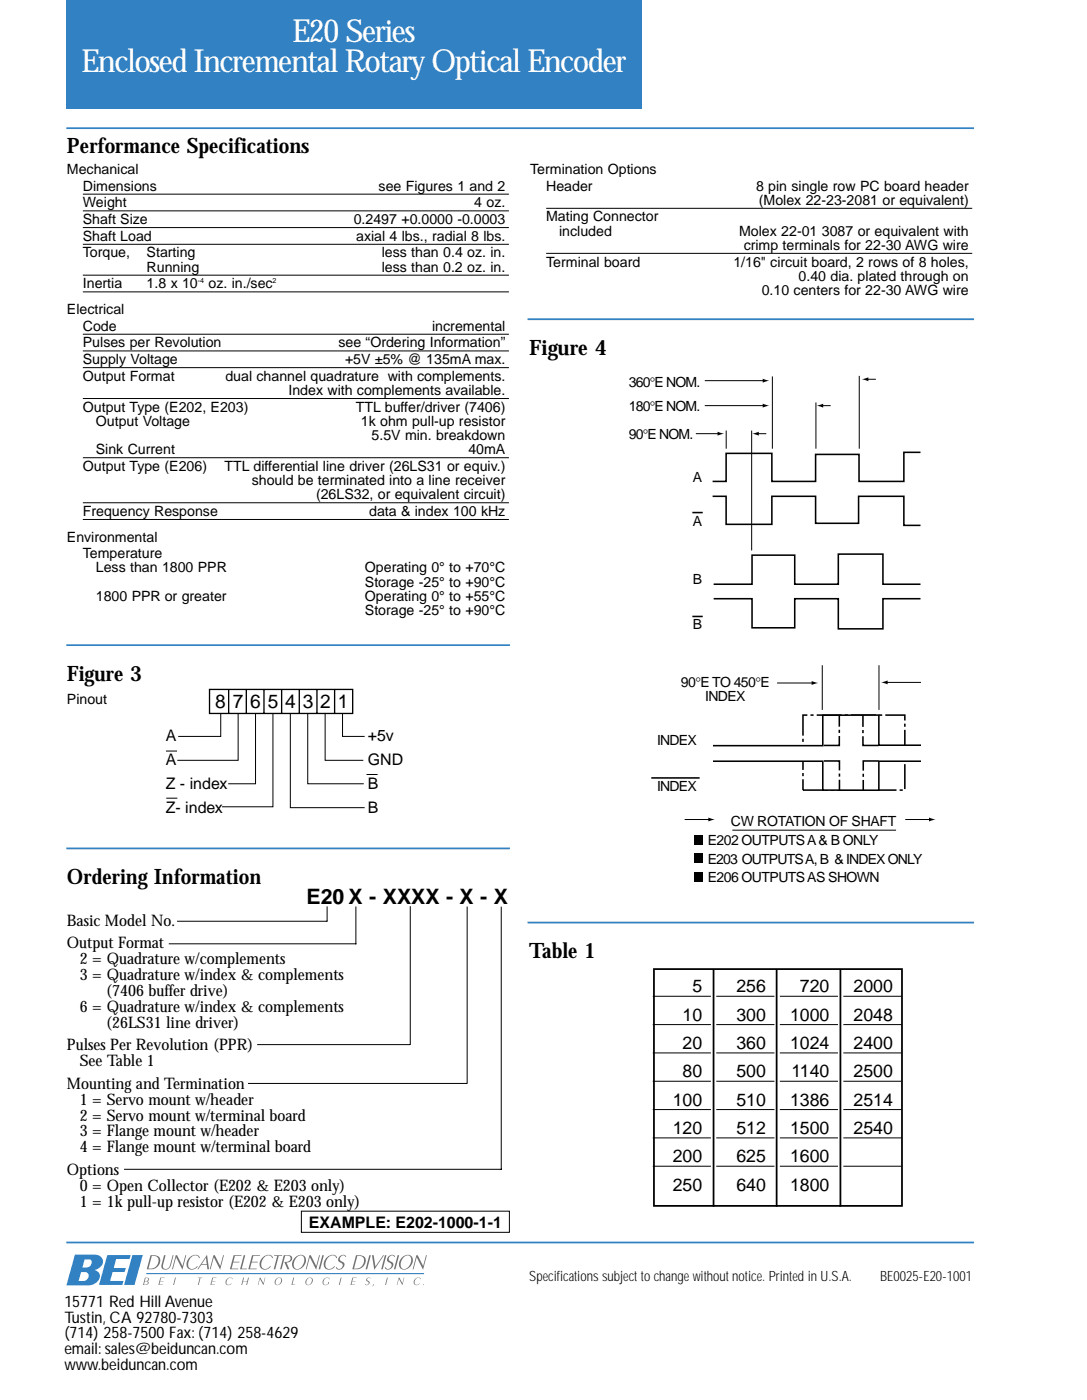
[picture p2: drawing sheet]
<svg xmlns="http://www.w3.org/2000/svg" width="216mm" height="279mm" viewBox="0 0 216 279" stroke-linecap="round" stroke-linejoin="round" font-family="sans-serif">
<defs><g id="words">
<g font-size="6.3" fill="#fff">
<text x="58.2" y="8.4">E20Series</text>
<text x="16.2" y="14.4">Enclosed Incremental Rotary Optical Encoder</text>
</g>
<g font-size="4.2">
<text x="13.3" y="30.5">Performance Specifications</text>
<text x="105.4" y="70.7">Figure 4</text>
<text x="13.3" y="135.7">Figure 3</text>
<text x="13.3" y="176.1">Ordering Information</text>
<text x="61.1" y="180.1">E20 X - XXXX - X - X</text>
<text x="105.4" y="190.9">Table 1</text>
</g>
<text font-size="3.8" x="42.8" y="141.1">8 7 6 5 4 3 2 1</text>
<g font-size="3.5">
<text x="137.9" y="197.8">5</text>
<text x="146.6" y="197.8">256</text>
<text x="159.3" y="197.8">720</text>
<text x="170" y="197.8">2000</text>
<text x="135.9" y="203.4">10</text>
<text x="146.6" y="203.4">300</text>
<text x="157.3" y="203.4">1000</text>
<text x="170" y="203.4">2048</text>
<text x="135.9" y="209">20</text>
<text x="146.6" y="209">360</text>
<text x="157.3" y="209">1024</text>
<text x="170" y="209">2400</text>
<text x="135.9" y="214.7">80</text>
<text x="146.6" y="214.7">500</text>
<text x="157.6" y="214.7">1140</text>
<text x="170" y="214.7">2500</text>
<text x="134" y="220.3">100</text>
<text x="146.6" y="220.3">510</text>
<text x="157.3" y="220.3">1386</text>
<text x="170" y="220.3">2514</text>
<text x="134" y="226">120</text>
<text x="146.6" y="226">512</text>
<text x="157.3" y="226">1500</text>
<text x="170" y="226">2540</text>
<text x="134" y="231.6">200</text>
<text x="146.6" y="231.6">625</text>
<text x="157.3" y="231.6">1600</text>
<text x="134" y="237.3">250</text>
<text x="146.6" y="237.3">640</text>
<text x="157.3" y="237.3">1800</text>
</g>
<g font-size="3.2">
<text x="33" y="147.6">A</text>
<text x="73.2" y="147.6">+5v</text>
<text x="33" y="152.4">A</text>
<text x="73.2" y="152.4">GND</text>
<text x="33" y="157.2">Z - index</text>
<text x="33" y="161.9">Z- index</text>
<text x="73.2" y="157.2">B</text>
<text x="73.2" y="161.9">B</text>
<text x="13.3" y="184.6">Basic Model No.</text>
<text x="13.3" y="189">Output Format</text>
<text x="15.9" y="192.2">2 = Quadrature w/complements</text>
<text x="15.9" y="195.3">3 = Quadrature w/index &amp; complements</text>
<text x="15.9" y="201.7">6 = Quadrature w/index &amp; complements</text>
<text x="21.1" y="198.5">(7406 buffer drive)</text>
<text x="13.3" y="209.3">Pulses Per Revolution (PPR)</text>
<text x="21.1" y="204.9">(26LS31 line driver)</text>
<text x="15.9" y="212.5">See Table 1</text>
<text x="13.3" y="216.9">Mounting and Termination</text>
<text x="15.9" y="220.1">1 = Servo mount w/header</text>
<text x="15.9" y="223.3">2 = Servo mount w/terminal board</text>
<text x="15.9" y="226.5">3 = Flange mount w/header</text>
<text x="15.9" y="229.6">4 = Flange mount w/terminal board</text>
<text x="13.3" y="234.1">Options</text>
<text x="15.9" y="237.3">0 = Open Collector (E202 &amp; E203 only)</text>
<text x="15.9" y="240.4">1 = 1k pull-up resistor (E202 &amp; E203 only)</text>
<text x="61.5" y="244.6">EXAMPLE: E202-1000-1-1</text>
<text x="12.8" y="260.4">15771 Red Hill Avenue</text>
<text x="12.8" y="263.5">Tustin, CA 92780-7303</text>
<text x="12.8" y="266.7">(714) 258-7500 Fax: (714) 258-4629</text>
<text x="12.8" y="269.9">email: sales@beiduncan.com</text>
<text x="12.8" y="273.1">www.beiduncan.com</text>
</g>
<g font-size="2.8">
<text x="13.3" y="34.7">Mechanical</text>
<text x="105.6" y="34.7">Termination Options</text>
<text x="16.5" y="38">Dimensions</text>
<text x="16.5" y="41.3">Weight</text>
<text x="75.4" y="38">see Figures 1 and 2</text>
<text x="94.4" y="41.3">4 oz.</text>
<text x="108.8" y="38">Header</text>
<text x="150.6" y="38">8 pin single row PC board header</text>
<text x="151.1" y="40.8">(Molex 22-23-2081 or equivalent)</text>
<text x="16.5" y="44.6">Shaft Size</text>
<text x="16.5" y="48">Shaft Load</text>
<text x="70.4" y="44.6">0.2497 +0.0000 -0.0003</text>
<text x="70.9" y="48">axial 4 lbs., radial 8 lbs.</text>
<text x="108.8" y="44.1">Mating Connector</text>
<text x="111.3" y="47">included</text>
<text x="147.2" y="47">Molex 22-01 3087 or equivalent with</text>
<text x="16.5" y="51.3">Torque,</text>
<text x="29.2" y="51.3">Starting</text>
<text x="76" y="51.3">less than 0.4 oz. in.</text>
<text x="108.8" y="53.1">Terminal board</text>
<text x="146" y="53.1">1/16&quot; circuit board, 2 rows of 8 holes,</text>
<text x="148.1" y="49.8">crimp terminals for 22-30 AWG wire</text>
<text x="16.5" y="57.5">Inertia</text>
<text x="29.2" y="54.1">Running</text>
<text x="29.2" y="57.5">1.8 x 10</text>
<text x="41.5" y="57.5">oz. in./sec</text>
<text x="76" y="54.1">less than 0.2 oz. in.</text>
<text x="151.7" y="58.8">0.10 centers for 22-30 AWG wire</text>
<text x="159" y="55.9">0.40 dia. plated through on</text>
<text x="13.3" y="62.6">Electrical</text>
<text x="16.5" y="65.9">Code</text>
<text x="86.1" y="65.9">incremental</text>
<text x="16.5" y="69.2">Pulses per Revolution</text>
<text x="67.4" y="69.2">see “Ordering Information”</text>
<text x="16.5" y="72.6">Supply Voltage</text>
<text x="16.5" y="75.9">Output Format</text>
<text x="44.9" y="75.9">dual channel quadrature with complements.</text>
<text x="68.7" y="72.6">+5V ±5% @ 135mA max.</text>
<text x="125.2" y="77.1">360°E NOM.</text>
<text x="16.5" y="82">Output Type (E202, E203)</text>
<text x="57.4" y="78.7">Index with complements available.</text>
<text x="70.8" y="82">TTL buffer/driver (7406)</text>
<text x="125.2" y="81.9">180°E NOM.</text>
<text x="19.1" y="84.9">Output Voltage</text>
<text x="71.9" y="84.9">1k ohm pull-up resistor</text>
<text x="74" y="87.7">5.5V min. breakdown</text>
<text x="125.2" y="87.5">90°E NOM.</text>
<text x="16.5" y="93.8">Output Type (E206)</text>
<text x="19.1" y="90.5">Sink Current</text>
<text x="44.7" y="93.8">TTL differential line driver (26LS31 or equiv.)</text>
<text x="93.3" y="90.5">40mA</text>
<text x="50.1" y="96.7">should be terminated into a line receiver</text>
<text x="62.9" y="99.5">(26LS32, or equivalent circuit)</text>
<text x="138" y="96.1">A</text>
<text x="13.3" y="107.9">Environmental</text>
<text x="16.5" y="102.8">Frequency Response</text>
<text x="73.5" y="102.8">data &amp; index 100 kHz</text>
<text x="138" y="104.7">A</text>
<text x="16.5" y="111.2">Temperature</text>
<text x="19.1" y="114.1">Less than 1800 PPR</text>
<text x="19.1" y="119.7">1800 PPR or greater</text>
<text x="72.7" y="114.1">Operating 0° to +70°C</text>
<text x="72.7" y="116.9">Storage -25° to +90°C</text>
<text x="72.7" y="119.7">Operating 0° to +55°C</text>
<text x="138" y="116.4">B</text>
<text x="72.7" y="122.5">Storage -25° to +90°C</text>
<text x="138" y="125.3">B</text>
<text x="135.6" y="136.9">90°E TO 450°E</text>
<text x="13.3" y="140.3">Pinout</text>
<text x="140.4" y="139.7">INDEX</text>
<text x="130.9" y="148.5">INDEX</text>
<text x="130.9" y="157.6">INDEX</text>
<text x="145.5" y="164.6">CW ROTATION OF SHAFT</text>
<text x="140.9" y="168.4">E202 OUTPUTS A &amp; B ONLY</text>
<text x="140.9" y="172.1">E203 OUTPUTS A, B &amp; INDEX ONLY</text>
<text x="140.9" y="175.8">E206 OUTPUTS AS SHOWN</text>
<text x="105.4" y="255.2">Specifications subject to change without notice. Printed in U.S.A.</text>
<text x="175.2" y="255.2">BE0025-E20-1001</text>
</g>
<g font-size="1.4">
<text x="39.4" y="56.5">-4</text>
<text x="54.3" y="56.5">2</text>
</g>
</g></defs>
<path d="M130.2 193.1h49.4v47.2h-49.4z" fill="none" stroke="#000" stroke-width=".35"/>
<path d="M13.2 25.5h180.7" fill="none" stroke="#3281c3" stroke-width=".35"/>
<g fill="#3281c3">
<path d="M13.2 -.1h114.7v18.9h-114.7z" fill-rule="evenodd"/>
<path d="M13.2 3.3h114.5v18.3h-114.5z" fill-rule="evenodd"/>
</g>
<path d="M13.2 247.6h180.7" fill="none" stroke="#3281c3" stroke-width=".35"/>
<g fill="#fff">
<path d="M105 252.7h90.7v5.6h-90.7z" fill-rule="evenodd"/>
<path d="M13 32.2h180.9v94.9h-180.9z" fill-rule="evenodd"/>
</g>
<g fill="none" stroke="#000" stroke-width=".2">
<path d="M16.5 38.7h84.8M16.5 42h84.8M16.5 45.3h84.8M16.5 48.7h84.8M16.5 54.8h84.8M16.5 58.2h84.8M108.8 41.5h84.8M108.8 50.5h84.8M16.5 66.6h84.8M16.5 69.9h84.8M16.5 73.3h84.8M16.5 79.4h84.8"/>
<path d="M16.5 91.2h84.8M16.5 100.2h84.8M16.5 103.5h84.8M33 149.7h2.3M33.1 159.1h2.2M44 142.2v4.5h-8.5M47.4 142.2v9.3h-12.1M50.9 142.2v14h-5.5M54.3 142.2v18.6h-10.1M57.8 142.2v18.7h14.8M61.3 142.2v14h11.1M64.7 142.1v9.4h7.6"/>
<path d="M68.2 142.2v4.5h4.4M73 154.3h2.2M33.6 188.1h37.4M35.3 183.6h29.9M65.1 180.6v3M70.9 180.6v7.6M81.7 180.6v27.6M93 180.7v35.3M99.8 180.7v52.4M130 198.5h11.6M142.6 198.5h11.6M155.3 198.5h11.6"/>
<path d="M167.9 198.5h11.6M49.4 215.9h43.6M51.2 208.2h30.4M130 204.2h11.6M130 209.8h11.6M130 215.5h11.6M142.6 204.2h11.6M142.6 209.8h11.6M142.6 215.5h11.6M155.3 204.2h11.6M155.3 209.8h11.6M155.3 215.5h11.6"/>
<path d="M167.9 204.2h11.6M167.9 209.8h11.6M167.9 215.5h11.6M24.7 233h75.2M130 221.1h11.6M130 226.7h11.6M130 232.4h11.6M142.6 221.1h11.6M142.6 226.7h11.6M142.6 232.4h11.6M155.3 221.1h11.6M155.3 226.7h11.6"/>
<path d="M155.3 232.4h11.6M167.9 221.1h11.6M167.9 226.7h11.6M167.9 232.4h11.6M60 241.3h41.4v4.3h-41.4z"/>
</g>
<path d="M13.2 128.6h88.3M13.2 169.1h88.3" fill="none" stroke="#3281c3" stroke-width=".35"/>
<path d="M41.7 137.4h28.5v4.8h-28.5zM45.5 137.5v4.6M49 137.5v4.6M52.6 137.5v4.6M56.1 137.5v4.6M59.6 137.5v4.6M63.1 137.5v4.6M66.6 137.5v4.6" fill="none" stroke="#000" stroke-width=".26"/>
<path d="M142.1 193.1v47.4M154.6 193.1v47.4M167.3 193.1v47.4" fill="none" stroke="#000" stroke-width=".35"/>
<path d="M159.9 142.5h20.3v14.9h-20.3z" fill="none" stroke="#000" stroke-width=".31" stroke-dasharray="5 .6 .6 .6" stroke-linecap="butt"/>
<path d="M142.1 148.6h21.7v-6.1h11.2v6h8.3v3.2h-8.3v5.8l-11.2-.1v-5.7h-21.7z" fill="#fff" stroke="#000" stroke-width=".31"/>
<path d="M141.9 98.9h2.7v5.6h9.1v-5.6h8.7v5.4h8.6v-5.4h9v5.8h3.3M183.3 90.1h-3.3v5.8h-9v-5.4h-8.6v5.4h-8.7v-5.6h-9.1v5.6h-2.7M137.9 102.1h2M142.1 116.4h7.6v-5.8h8.5v5.8h8.7v-6h8.9v6h7.5M142.1 119.3h7.6v5.8h8.5v-5.8h8.7v6h8.9v-6h7.5M137.9 122.8h2M129.7 155h9.6" fill="none" stroke="#000" stroke-width=".31"/>
<path d="M164 148.5h3.1v-6M164.1 151.6h3.1v5.9M174.9 151.6h-3v5.9M175 148.5h-3.2v-6" fill="none" stroke="#000" stroke-width=".31" stroke-dasharray="5 .6 .6 .6" stroke-linecap="butt"/>
<g fill="none" stroke="#000" stroke-width=".2">
<path d="M140.3 75.9h11.8M153.8 75v14.4M171.1 74.9v14.5M172.6 75.6h1.8M138.6 86.4h4.5M140.3 80.8h11.8M144.6 85.8v3.6M149.7 85.8v23.9M150.8 86.4h1.8M162.5 80.2v9.2M163.6 80.8h1.8M154.7 136.1h7.2"/>
<path d="M163.7 132.6v8.9M175 132.6v8.9M176.5 136h6.9M136.3 163.3h5M145.8 165.4h32.6M180.3 163.3h4.9"/>
</g>
<g fill="#000">
<path d="M151.9 75.5l1.3 .4-1.3 .3zM171.6 75.6l1.3-.4v.8zM142.9 86l1.3 .4-1.3 .4zM149.8 86.4l1.3-.4v.8zM151.9 80.4l1.3 .4-1.3 .4zM162.6 80.8l1.3-.4v.8zM161.6 135.7l1.3 .4-1.3 .4zM175.4 136l1.3-.4v.8zM138.3 166.4h1.7v1.9h-1.7zM138.3 170.1h1.7v2h-1.7zM138.3 173.8h1.7v2h-1.7zM141 162.9l1.4 .4-1.4 .4z"/>
<path d="M185 162.9l1.3 .4-1.3 .4z"/>
</g>
<path d="M105 63.6h88.9M105 183.8h88.9" fill="none" stroke="#3281c3" stroke-width=".35"/>
<g fill="#717171">
<path d="M32.7 250.1h.3l-.6 2.3a.73 .73 0 0 0 .9 .5 .73 .73 0 0 0 .6-.8l.5-2h.2l-.6 2a.99 .99 0 0 1-.8 .9 .99 .99 0 0 1-1.1-.6z"/>
<path d="M35 250.1h.3l1 2.2 .6-2.2h.2l-.8 2.9-1.2-2.5-.7 2.4h-.1z"/>
<path d="M37.7 250.6a1.21 1.21 0 0 1 2.1 .1h-.2a.87 .87 0 0 0-.8-.6 .87 .87 0 0 0-.8 .5 1.4 1.4 0 0 0-.1 2.2 1.14 1.14 0 0 0 1.3-.5l.2 .1a1.21 1.21 0 0 1-1.8 .5 1.21 1.21 0 0 1-.2-1.8z"/>
<path d="M42.5 250.1h.3l1 2.2 .6-2.2h.2l-.8 2.9-1.2-2.5-.7 2.4h-.1z"/>
<path d="M46.5 250.1h1.6v.2h-1.3l-.3 1.1h1.2v.2h-1.3l-.3 1.2h1.4l-.1 .1h-1.6z"/>
<path d="M48.5 250.1h.3l-.7 2.7h1.1l-.1 .1h-1.3z"/>
<path d="M50.2 250.1h1.6l-.1 .2h-1.2l-.4 1.1h1.3l-.1 .2h-1.2l-.3 1.2h1.3v.1h-1.7z"/>
<path d="M52.2 250.6a1.21 1.21 0 0 1 2.1 .1h-.1a.87 .87 0 0 0-.8-.6 .87 .87 0 0 0-.9 .5 1.4 1.4 0 0 0 0 2.2 1.14 1.14 0 0 0 1.3-.5l.1 .1a1.21 1.21 0 0 1-1.7 .5 1.21 1.21 0 0 1-.3-1.8z"/>
<path d="M54.6 250.1h1.6v.2h-.7l-.7 2.6h-.3l.7-2.6h-.6z"/>
<path d="M56.5 250.1l1.3 .1a.78 .78 0 0 1 .3 1 .78 .78 0 0 1-1 .4l.5 1.3h-.4l-.6-1.4h.2a.7 .7 0 0 0 .9-.3 .7 .7 0 0 0-.2-.9l-.7-.1-.7 2.7h-.3z"/>
<path d="M61.6 250.1h.3l1.1 2.2 .5-2.2h.2l-.7 2.9-1.3-2.5-.6 2.4h-.2z"/>
<path d="M64.2 250.1h.3l-.8 2.8h-.3z"/>
<path d="M65 250.6a1.21 1.21 0 0 1 2.1 .1h-.2a.87 .87 0 0 0-.7-.6 .87 .87 0 0 0-.9 .5 1.4 1.4 0 0 0 0 2.2 1.14 1.14 0 0 0 1.3-.5l.1 .1a1.21 1.21 0 0 1-1.8 .5 1.21 1.21 0 0 1-.2-1.8z"/>
<path d="M67.7 250.3a.76 .76 0 0 1 1.2 .1l-.1 .1a.61 .61 0 0 0-1 0 .61 .61 0 0 0 .3 .9l.3 .2a.92 .92 0 0 1-.3 1.2 .92 .92 0 0 1-1.2-.2l.2-.1a.63 .63 0 0 0 1 .1 .63 .63 0 0 0-.3-1l-.3-.2a.78 .78 0 0 1 .2-1.1z"/>
<path d="M73.5 250.1h.3l-.7 2.8h-.3z"/>
<path d="M74.1 250.1h.3l.4 2.3 1.5-2.3h.2l-2 2.9z"/>
<path d="M76.6 250.1h.3l-.7 2.8h-.3z"/>
<path d="M77.5 250.3a.76 .76 0 0 1 1.2 .1l-.2 .1a.61 .61 0 0 0-1 0 .61 .61 0 0 0 .4 .9l.2 .2a.92 .92 0 0 1-.2 1.2 .92 .92 0 0 1-1.3-.2l.2-.1a.63 .63 0 0 0 1 .1 .63 .63 0 0 0-.3-1l-.3-.2a.78 .78 0 0 1 .3-1.1z"/>
<path d="M79.2 250.1h.3l-.8 2.8h-.3z"/>
<path d="M82.9 250.1h.3l1 2.2 .6-2.2h.2l-.8 2.9-1.2-2.5-.7 2.4h-.1z"/>
<path d="M30.2 250.3a1.06 1.06 0 0 1 1.3 .4 1.06 1.06 0 0 1-.2 1.3 1.62 1.62 0 0 1-1.7 .8zM30 250.1l-.8 2.8a2.04 2.04 0 0 0 2.7-1.8 1.07 1.07 0 0 0-1.3-1z"/>
<path d="M41 250.6l.2 1.3h-1zM41.2 250l-1.9 2.9h.2l.6-.8h1.1l.1 .8h.3z"/>
<path d="M59 250.7a.89 .89 0 0 1 1.2-.5 .89 .89 0 0 1 .3 1.3 1.29 1.29 0 0 1-1.8 1.2 1.65 1.65 0 0 1 .3-2zM58.7 250.6a1.41 1.41 0 0 0 0 2.3 1.78 1.78 0 0 0 1.8-.7 1.78 1.78 0 0 0 .2-1.9 1.36 1.36 0 0 0-2 .3z"/>
<path d="M71.2 250.3a1.06 1.06 0 0 1 1.2 .4 1.06 1.06 0 0 1-.1 1.3 1.62 1.62 0 0 1-1.8 .8zM70.9 250.1l-.8 2.8a2.04 2.04 0 0 0 2.7-1.8 1.07 1.07 0 0 0-1.3-1z"/>
<path d="M80.3 250.7a.89 .89 0 0 1 1.2-.5 .89 .89 0 0 1 .3 1.3 1.29 1.29 0 0 1-1.8 1.2 1.65 1.65 0 0 1 .3-2zM80 250.6a1.41 1.41 0 0 0 0 2.3 1.78 1.78 0 0 0 1.8-.7 1.78 1.78 0 0 0 .1-1.9 1.36 1.36 0 0 0-1.9 .3z"/>
</g>
<path d="M29.1 253.8h55.3" fill="none" stroke="#3281c3" stroke-width=".22"/>
<g fill="#3281c3">
<path d="M21.4 250.1h4.6l-.2 .8h-2.7l-.5 1.8h2.4l-.2 .8h-2.4l-.5 1.8h2.7l-.2 .8h-4.7z"/>
<path d="M26.4 250.1h2l-1.6 6h-2.1z"/>
<path d="M14.9 250h3.9a1.45 1.45 0 0 1 1.7 1.1 1.45 1.45 0 0 1-1 1.7l-.7 .3a1.29 1.29 0 0 1 1.1 1 1.29 1.29 0 0 1-.6 1.4 3.2 3.2 0 0 1-2.6 .6h-3.5zM16.8 251l-.4 1.6h.1a1.42 1.42 0 0 0 1.7-.8v-.7l-.3-.1zM16.1 253.5l-.4 1.8h.2a1.17 1.17 0 0 0 1.3-.3 1.17 1.17 0 0 0 .3-1.3l-.4-.2z"/>
</g>
<g fill="#717171">
<path d="M31.9 254.6h.9l-.7 .1-.2 .6h.6h-.6l-.2 .7 .7 .1h-.9z"/>
<path d="M34.9 254.6h.1l-.4 1.5h-.1z"/>
<path d="M39.4 254.6h.9l-.4 .1-.3 1.4h-.2l.4-1.4z"/>
<path d="M42.3 254.6h.8l-.7 .1-.1 .6h.6h-.7l-.1 .7 .7 .1h-.9z"/>
<path d="M45.3 254.8a.63 .63 0 0 1 1 .1h-.1a.52 .52 0 0 0-.5-.3 .52 .52 0 0 0-.5 .4 .67 .67 0 0 0 .1 1h.4l.3-.3a.61 .61 0 0 1-.9 .3 .61 .61 0 0 1 0-1z"/>
<path d="M48.4 254.6h.2l-.2 .7h.8l.2-.7h.2l-.4 1.5h-.2l.2-.8h-.8l-.2 .8h-.1z"/>
<path d="M51.7 254.6h.2l.5 1.1 .4-1.1-.3 1.5-.7-1.3-.5 1.3z"/>
<path d="M58.4 254.6h.2l-.4 1.4 .6 .1h-.8z"/>
<path d="M64.6 254.8a.64 .64 0 0 1 1 .1h-.1a.52 .52 0 0 0-.5-.3 .52 .52 0 0 0-.4 .4 .61 .61 0 0 0 .2 1l.5-.1 .1-.4h.1l-.1 .4a.7 .7 0 0 1-1.1 0 .7 .7 0 0 1 .3-1.1z"/>
<path d="M67.8 254.6h.2l-.4 1.5h-.1z"/>
<path d="M70.2 254.6h.8l-.7 .1-.1 .6h.6h-.7l-.1 .7 .7 .1h-.9z"/>
<path d="M73 254.8a.43 .43 0 0 1 .8 0h-.1a.31 .31 0 0 0-.3-.2 .31 .31 0 0 0-.3 .3v.2a.47 .47 0 0 1 .4 .8 .47 .47 0 0 1-.8 0l.2 .1a.37 .37 0 0 0 .5-.3v-.2l-.4-.3z"/>
<path d="M74.3 256h.2l-.4 .4z"/>
<path d="M77.1 254.6h.1l-.3 1.5h-.2z"/>
<path d="M79.4 254.6h.1l.6 1.1 .4-1.1-.4 1.5-.7-1.3-.4 1.3z"/>
<path d="M82.7 254.8a.63 .63 0 0 1 1.1 .1h-.1a.52 .52 0 0 0-.5-.3 .52 .52 0 0 0-.5 .4 .67 .67 0 0 0 .1 1h.4l.3-.3a.61 .61 0 0 1-.9 .3 .61 .61 0 0 1-.1-1z"/>
<path d="M84.3 255.9l.1 .2z"/>
<path d="M28.8 255.3l.5 .1a.33 .33 0 0 1-.1 .6h-.5zM28.9 254.6l-.4 1.5h.5a.46 .46 0 0 0 .5-.2 .46 .46 0 0 0 0-.5l-.2-.1 .3-.2 .1-.3zM29 254.7l.5 .1-.1 .3-.6 .2z"/>
<path d="M55.2 254.8a.44 .44 0 0 1 .5-.2 .44 .44 0 0 1 .3 .4 .73 .73 0 0 1-.3 .8 .73 .73 0 0 1-.8 .1 .99 .99 0 0 1 .3-1.1zM55.1 254.8a.71 .71 0 0 0-.2 1.2 .71 .71 0 0 0 1.1-.4 .64 .64 0 0 0 0-.9 .64 .64 0 0 0-.9 .1z"/>
<path d="M61.3 254.8a.44 .44 0 0 1 .5-.2 .44 .44 0 0 1 .3 .4 .73 .73 0 0 1-.2 .8 .73 .73 0 0 1-.9 .1 .99 .99 0 0 1 .3-1.1zM61.2 254.8a.71 .71 0 0 0-.2 1.2 .71 .71 0 0 0 1.1-.4 .64 .64 0 0 0 0-.9 .64 .64 0 0 0-.9 .1z"/>
</g>
<use href="#words"/>
</svg>
